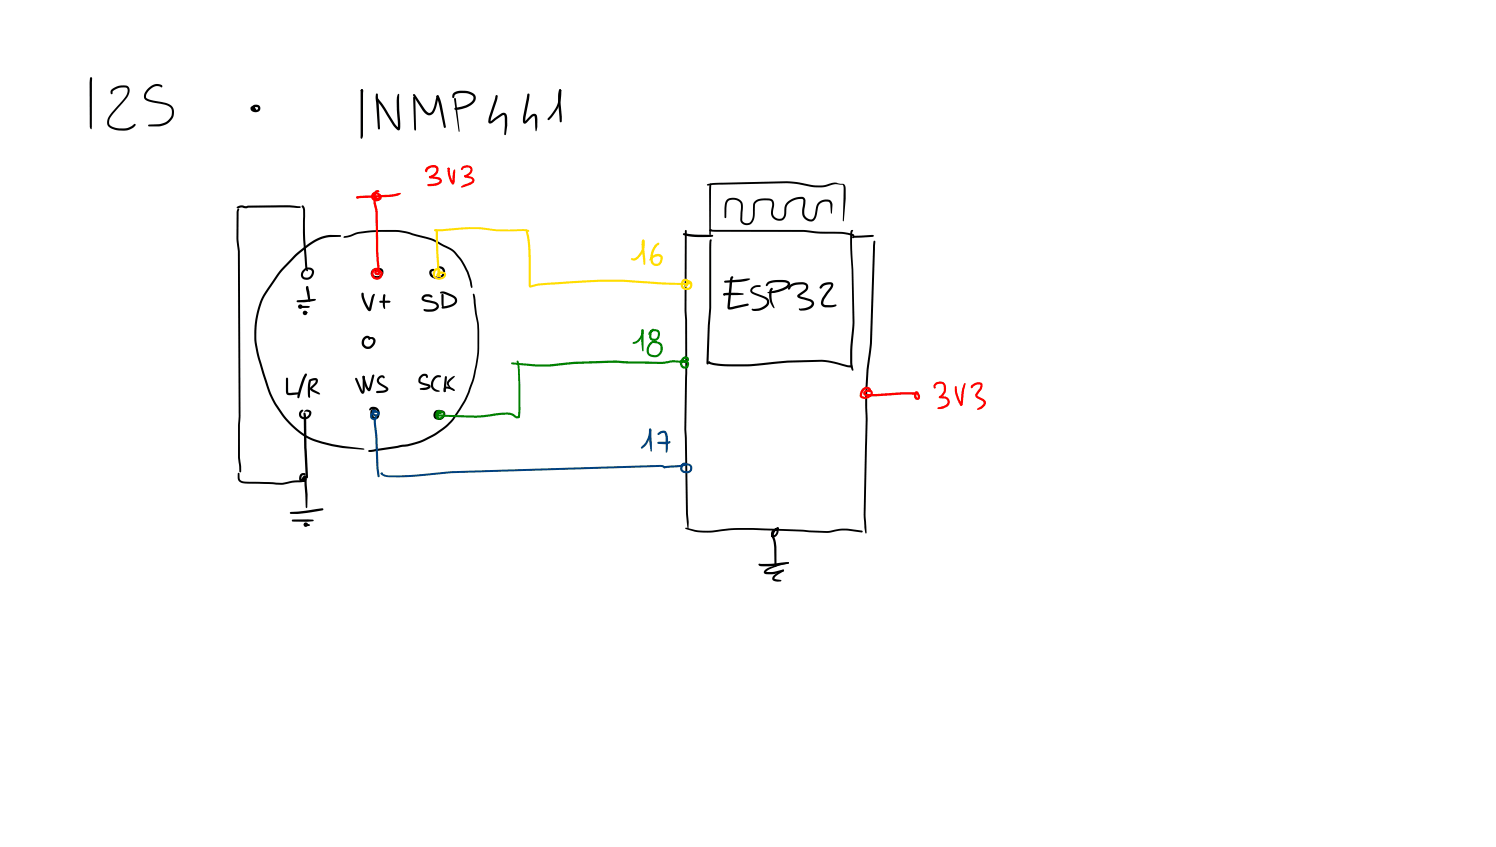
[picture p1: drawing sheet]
<svg xmlns="http://www.w3.org/2000/svg" width="449mm" height="254mm" viewBox="0 0 449 254" stroke-linecap="round" stroke-linejoin="round" font-family="sans-serif">
<g fill="#000">
<path d="M27.1 23.2h.4l.1 .3v14.6l-.2 .7-.5-.9v-13zM33.5 26.8a4.7 4.7 0 0 1 5-.8 2.78 2.78 0 0 1-.6 3.5l-3.9 4.5a2.98 2.98 0 0 0-1.1 3.5l.1 .1a4.4 4.4 0 0 0 2.7 .9h1.5a5.2 5.2 0 0 0 3.2-1.4l.2 .1a2.53 2.53 0 0 1-2.4 1.9 7.6 7.6 0 0 1-5.3-.9 2.43 2.43 0 0 1 0-3.6l4-4.7a3.3 3.3 0 0 0 1.3-3.3l-.1-.2a4.1 4.1 0 0 0-4.3 1.2l-.1 .6h-.4l-.2-.8zM44.3 26.6a3 3 0 0 1 4.4-.8l-.1 .3h-.4l-.1-.2 .1 .1a3.5 3.5 0 0 0-4.3 3.3l1.1 .6 4.7 1a3.1 3.1 0 0 1 2.5 2.3 3.1 3.1 0 0 1-1.2 3.2l-1.2 .9a8.9 8.9 0 0 1-5.1 .6l-.3-.3 .3-.3a9.4 9.4 0 0 0 4.8-.6 2.92 2.92 0 0 0 1.3-4.7l-1.2-.6-4.7-.9a1.79 1.79 0 0 1-1.7-1.2 1.79 1.79 0 0 1 .6-2zM75.3 32a1.08 1.08 0 0 1 1.3 .5l.2 .4-.3 .3-.9-.5 .3-.2 .1 .3 .8 .1 .5-.1 .1-.3-.1-.3-.5-.1-.9 .4a.31 .31 0 0 1-.5 .2 .31 .31 0 0 1 .1-.5 1.33 1.33 0 0 1 1.6-.9 1.33 1.33 0 0 1 .9 1.7 1.54 1.54 0 0 1-1.7 .6 1.54 1.54 0 0 1-1.1-1.4zM108.3 26.9h.6l-.1 .9h-.4zM108.4 26.8l.4 .1v.5h-.5zM108.3 26.8l.5 .1 .1 .2v13.6l-.2 .7-.3 .3-.3-.4 .1-14zM112.9 29.5h.5l1.3 1.7 3.8 6 1.2 1.2-.4 .1-.1-3.4a15.2 15.2 0 0 1 .1-6.8l.2-.2 .3 .2 .2 10.4a.6 .6 0 0 1-.6 .4 .6 .6 0 0 1-.6-.5l-.9-1.1-3.3-5.2-1.7-2.4zM112.8 28.1h.5v.2l.3 2.4 .4 7.8-.3 .3-.3-.3-.7-9.3zM124 28.3h.5l3.2 4.9 .7 .6 .5 .1a1.98 1.98 0 0 0 1.3-1.9l.7-3.1 .4-.3 .3 .3-.5 2a4.4 4.4 0 0 1-1.7 3.5 1.88 1.88 0 0 1-2.5-1.1l-3-4.6zM124 29h.2l.4 .3 .2 9.4-.2 .5-.4-.5zM131.1 28.7h.4v.5h-.5z"/>
<path d="M131 28.7l.3-.1a1.19 1.19 0 0 1 .7 1.2l1.7 8.2-.3 .4-.3-.3-1.3-6.3-.9-2.9zM136.1 27.9a6.1 6.1 0 0 1 6.2 .4l.3 .5a2.08 2.08 0 0 1-.8 2.3l-1.5 1-1.8 .6-1.9 .3-.2-.1v-.5a8.4 8.4 0 0 0 5.2-2.1l.4-.6v-.6a2.54 2.54 0 0 0-2.5-1.2h-1.4a1.7 1.7 0 0 0-1.8 .8l-.1 .6h-.5v-.8zM136.3 29.5l.3-.1 .2 .2 1.1 9.8-.2 .1zM148.7 28.6h.5l.1 .2-.1 .8-2.2 6.8 3.4-2.4a1.03 1.03 0 0 1 1.7 .7 15.7 15.7 0 0 1-.4 5.7l-.3 .1-.2-.3a12.9 12.9 0 0 0 .1-5.5l-.5-.2-2.9 2.2a.78 .78 0 0 1-1.1 .3 .78 .78 0 0 1-.3-1.1zM158.3 28.1h.4l.1 .3-.1 1.3-1.1 5.4-.1 1.4h-.1l1.9-2a1.03 1.03 0 0 1 1-.4 1.03 1.03 0 0 1 .8 .8 9.9 9.9 0 0 1-.2 4.3l-.1 .2-.2-.2-.3-4.4-.6 .2-1.5 1.6a.68 .68 0 0 1-.9 .5 .68 .68 0 0 1-.5-.9zM167.8 26.9h.4a10.1 10.1 0 0 1-2.8 8.4l-.9 .7-.3-.3a10.3 10.3 0 0 0 3.5-8zM167.8 26.9l.4-.1 .1 .6h-.5zM167.7 26.9l.3-.1 .4 .3-.3 2.7 .4 6.6-.3 .3-.3-.3-.5-5.8v-2.4zM88.4 76.4a23.1 23.1 0 0 1 8.6-5.6l2-.4 3.1 .1 .2 .3-.2 .2-3.1 .1a14.5 14.5 0 0 0-8.5 4.3l-1.2 1a45.7 45.7 0 0 0-10.9 14.8 27.5 27.5 0 0 0 .4 19.1l1.8 5.5a26.3 26.3 0 0 0 13.5 15.8l1 .4a61.2 61.2 0 0 0 14.1 2.6v.2a46.2 46.2 0 0 1-14.9-2.5 25.8 25.8 0 0 1-13.1-13.1l-.5-1.1a67 67 0 0 1-4.4-16.5 25.5 25.5 0 0 1 6-18.1l1.8-2.6zM103.2 70.8l1.2-.2a21 21 0 0 1 9.9-1.6 23.9 23.9 0 0 1 10.7 1.3l4.8 1.3 5.5 2.9a16.7 16.7 0 0 1 5.3 7.1l.9 3 .2 1.6-.2 .2-.2-.2-1.3-4.4a15.6 15.6 0 0 0-5.2-7l-5.2-2.7-6.6-1.8a22.7 22.7 0 0 0-8.7-.8l-1.1 .1a17.5 17.5 0 0 0-7.9 1.3l-2 .4-.3-.2zM89 90.1l4.9-.5 .7 .1 .2 .2-.8 .4-2.8 .4-1.9-.1h-.3zM89.9 91.8l2.5-.1 .6 .3-.6 .3-2.3 .1-.3-.4z"/>
<path d="M90.9 81l.6-.5h.4v.4l-1 1.3v.5l.4 .4a1.51 1.51 0 0 0 1.8-.3 1.51 1.51 0 0 0 .1-1.8l-1-.2-.3-.3 .3-.3 1.2 .2a1.63 1.63 0 0 1 .2 2.8 1.78 1.78 0 0 1-2 .8 1.78 1.78 0 0 1-1.3-1.8zM91.9 85.9h.5l.4 1.5 .3 2.8-.3 .3-.3-.2-.6-3.3zM108.5 87.8h.5a10.6 10.6 0 0 0 1.9 4.8l-.3 .1 .8-3.6 .6-.9a.4 .4 0 0 1 .4 .3 .4 .4 0 0 1-.2 .5l-.8 3.5a.72 .72 0 0 1-.7 .8 .72 .72 0 0 1-.7-.7l-1.4-3.2zM111.6 80.9l.9-.3 1 .1v.4l-1.1 .2-.4 .4v.6l.7 .5a1.18 1.18 0 0 0 1.3-.3 1.18 1.18 0 0 0 .2-1.3l-1.4-.6a1.52 1.52 0 0 1 1.9 .1 1.86 1.86 0 0 1-1.1 2.8 1.86 1.86 0 0 1-2.4-1.8zM113.8 90.3l3-.1 .4 .2-.4 .4h-2.7l-.3-.1zM115.1 88.3h.4l.1 .2v4l-.2 .2a4.1 4.1 0 0 1-.6-3.3zM126.8 88.7a2.08 2.08 0 0 1 3 .2l-.4 .4-.8-.4-.9 .1-.6 .6 3.2 .8a1.48 1.48 0 0 1 1.3 1.6 1.48 1.48 0 0 1-1.5 1.4l-2.2 .1-.9-.5 .3-.3 2.2 .1a1.26 1.26 0 0 0 1.5-1l-.7-.7-2.1-.5a1.5 1.5 0 0 1-1.8-1.1zM129 81l.7-.3h.7v.5l-.8 .2-.2 .4a1.47 1.47 0 0 0 1.9 1.1 1.4 1.4 0 0 0 1.5-1.8l-.4-.4-1-.3-.3-.3a1.66 1.66 0 0 1 2.2 .4 1.66 1.66 0 0 1-.1 2.2 2.38 2.38 0 0 1-2.7 .9 2.38 2.38 0 0 1-1.7-2.2zM132.2 87.5a6.5 6.5 0 0 1 4.4 1.5 1.55 1.55 0 0 1-.3 2.5l-1.4 .7-1.8 .3h-.6l-.1-.3 .3-.3a5.2 5.2 0 0 0 3.5-1.2l.3-.5a1.27 1.27 0 0 0-1.2-1.2l-2.1-.9-1.2-.2zM132.5 88.2l.2-.1 .4 .3v3.7a.54 .54 0 0 1-.6-.2 .54 .54 0 0 1-.1-.6zM85.9 113.3l.2-.1 .3 .3 .1 4.3 2.9-.1 .3 .3-.2 .3-1.7 .2a1.42 1.42 0 0 1-1.9-.5zM91.4 112.2l.3-.2 .4 .4-1.1 2.5-1.2 4.3-.3 .2h-.2a17.9 17.9 0 0 1 2.1-7.2z"/>
<path d="M93 113.8a1.59 1.59 0 0 1 2.3 0 2.18 2.18 0 0 1-1.3 2.3l-.4 .5 2.1 1.1 .3 .4-.1 .2-2.1-.8-.8-.6v-.7l1.5-1.5 .2-.6h-.5l-1.1 .3-.3-.3zM92.8 113.9h.4l.1 .2-.3 1.8v3.1l-.3 .3-.3-.3-.1-1.6 .1-2.2zM106.6 113.4l.5 .1 1.8 4h-.2v-4.5a.37 .37 0 0 1 .5-.2 .37 .37 0 0 1 .2 .5v3.6a.7 .7 0 0 1-.1 .9 .7 .7 0 0 1-1 0l-1.8-4.1zM108.8 112.8l.4-.1 .1 .6h-.3zM108.8 112.8l.3-.1 .3 .3 .7 2.4 .7 1.3h-.3l1.2-4.2 .3-.2 .2 .1 .1 .3-1 4a.7 .7 0 0 1-.8 .6 .7 .7 0 0 1-.6-.7l-1-2.6zM109.1 101.2a1.01 1.01 0 0 1 1.3-.5 1.01 1.01 0 0 1 .6 1.2h-.5l-.1-.5h-.4l-.5 .4-.3 .6v.7l.3 .5 .5 .3h.7a2.13 2.13 0 0 0 1.3-1.7l-.3-.4-1.1-.5 1.3-.2a1.46 1.46 0 0 1 .2 2.5 2 2 0 0 1-2.1 1 2 2 0 0 1-1.5-1.4 2 2 0 0 1 .6-2zM113.5 113.1a.96 .96 0 0 1 1-.6 .96 .96 0 0 1 .8 .9l-1-.2-.5 .6-.1 .5 .4 .5 2 1.2a.89 .89 0 0 1 .3 1.1 .89 .89 0 0 1-.9 .6l-2.6 .1-.1-.2 .3-.4 2.1-.1 .7-.4-1.6-1a1.69 1.69 0 0 1-1.2-1.9zM126 116.5l.2 .2-.1 .1zM126 112.7a1.2 1.2 0 0 1 1.3-.7 1.2 1.2 0 0 1 1.1 1.1l-.3 .3-.4-.6h-.7a1.41 1.41 0 0 0-.8 1.6l2.3 .8a.72 .72 0 0 1 .7 .7 .72 .72 0 0 1-.6 .7l-1.4 .4-1.2-.2-.1-.2 .2-.2 2.4-.5-1.4-.4a1.44 1.44 0 0 1-1.6-1.4l.1-.8zM130.2 113.1l1-.6 1 .2v.4h-.7a2.04 2.04 0 0 0-1.5 1.7 2.04 2.04 0 0 0 1 2.1l.9 .4a2.17 2.17 0 0 1-2.4-.9 2.17 2.17 0 0 1 .2-2.7zM133.2 116.2a2.77 2.77 0 0 1 3.2 .8l-.2 .2-1.5-.6-1.1-.1v.8l-.2 .3-.3-.3zM133.2 117.1l.3-.1 .1 .5-.3 .1z"/>
<path d="M133.5 112.9h.5l.1 .2-.4 4.1-.3 .4-.3-.3zM134.9 113.6l1.3-.9 .2 .2-1.7 1.9a1.79 1.79 0 0 0 1.2 1.9l.5 .3a.72 .72 0 0 1-1.1-.3 1.76 1.76 0 0 1-1.1-2.3zM136.2 116.9l.2 .1-.1 .2-.3-.2zM90.2 123.1l.7-.2 .1 .2-.6 .7-.1 .5 .2 .5 .6 .3a1.33 1.33 0 0 0 1.6-1.4l-1.5-.3a1.21 1.21 0 0 1 1.9-.2 1.21 1.21 0 0 1-.2 1.9 1.72 1.72 0 0 1-2.2 .6 1.72 1.72 0 0 1-.8-2.2zM141.8 88.3l.2-.3 .3 .2 .2 .7 1.2 9.7a39.8 39.8 0 0 1-5.4 24.1 23.7 23.7 0 0 1-15.5 11l-11.2 1.8h-.9l-.3-.3 .4-.3 11.6-1.7a23.3 23.3 0 0 0 14.1-8.9 28.1 28.1 0 0 0 3.9-6.9 42.8 42.8 0 0 0 2.6-20.8l-.5-2.5zM111 122.3a1.84 1.84 0 0 1 2.1 0 1.84 1.84 0 0 1 .7 2l-.1 .5a1.4 1.4 0 0 1-1.7 .9 1.4 1.4 0 0 1-.9-1.8 .96 .96 0 0 1 1-1.2l.6 .4-.1 .2-.7 .2 .1 1.3 .4 .3 .5-.1 .3-1.1a1.23 1.23 0 0 0-1.9-1l-.5 .1zM130.5 123.3a.96 .96 0 0 1 1.2-.2l.1 .4h-.5l-.5 .5-.1 .8a1.11 1.11 0 0 0 1.5 .4 1.11 1.11 0 0 0 .5-1.4l-1.3-.2a1.25 1.25 0 0 1 2-.1 1.25 1.25 0 0 1-.4 1.9 1.65 1.65 0 0 1-2.2 .4 1.65 1.65 0 0 1-.6-2.2z"/>
</g>
<g fill="#000">
<path d="M91.6 93.4l.5 .3-.5 .4z" fill-rule="evenodd"/>
<path d="M91.6 93.7l.3-.2 .4 .2-.4 .3z" fill-rule="evenodd"/>
<circle cx="90.1" cy="92" r=".71"/>
<circle cx="91.5" cy="93.8" r=".71"/>
<circle cx="91.6" cy="93.7" r=".34"/>
</g>
<g fill="#f00">
<path d="M112.2 59l.4 .2 .7 4.5 .1 11.2 .6 6.9a.86 .86 0 0 1-.8 .8 .86 .86 0 0 1-.9-.6 1.25 1.25 0 0 1 1.6-1.1 1.25 1.25 0 0 1 .8 1.8 1.74 1.74 0 0 1-2.2 1.1 1.74 1.74 0 0 1-1.2-2.1 1.74 1.74 0 0 1 2.1-1.2l.6 .5v.4l-1.3-.4-.6 .9a1.02 1.02 0 0 0 1 1.4 1.02 1.02 0 0 0 .7-1.6l-.9 .1h.6l-.2 .3-.5-7.1-.2-11.3a9.9 9.9 0 0 1-.5-4.5z"/>
<path d="M106.9 59h.5l.1 .5h-.5z"/>
<path d="M107 58.9l9.9-.5 3.1-.6 .2 .2a3.3 3.3 0 0 1-2.7 1l-10.3 .5-.4-.3z"/>
<path d="M111.7 57.9a1.65 1.65 0 0 1 2 0 1.65 1.65 0 0 1 .5 2 1.52 1.52 0 0 1-2.1-.9 1.52 1.52 0 0 1 1.2-2l.5 .4-.9 .4-.2 .9 .4 .5 .7 .1-.2-.6-1-.5-.5 .3v.8l.4 .3 .6 .1 .3-.3 .1-.6a.36 .36 0 0 1 .4-.5 .36 .36 0 0 1 .3 .5 1.46 1.46 0 0 1-1.9 1.5 1.46 1.46 0 0 1-.6-2.4z"/>
<path d="M127.9 50.3a2.11 2.11 0 0 1 3.6 .2 2.87 2.87 0 0 1-2.4 2.9l-.4-.1a.92 .92 0 0 1 1-.8 1.37 1.37 0 0 0 .9-2.1 2 2 0 0 0-2.4 .8l-.1 .4-.2 .1-.4-.4z"/>
<path d="M128.7 53l.5-.1 .1 .3-.6 .1z"/>
<path d="M128.7 52.9l1.9 .1a1.55 1.55 0 0 1 2 1.2l-.5 .9-1.4 .6a2.83 2.83 0 0 1-2.5 0l-.1-.2 .4-.3 2.5-.3 .9-.7-.6-.4-2.4-.4-.3-.3z"/>
<path d="M134.3 50.4l.4-.1 .1 .5-.3 .1z"/>
<path d="M134.3 50.4l.3-.1 .3 .3 .3 2.2 .8 1.9-.4 .1 .3-3.3 .3-.6 .4 .1-.2 3.4a.65 .65 0 0 1-.5 .9 .65 .65 0 0 1-.7-.7l-.8-2.4z"/>
<path d="M138.7 50a1.79 1.79 0 0 1 1.8-.5 1.79 1.79 0 0 1 1.2 1.5 2.61 2.61 0 0 1-2 2.1h-.4a1.08 1.08 0 0 1 1-1l.7-.8v-.8l-.7-.3-.8 .1-1 .7-.3-.3z"/>
<path d="M139.2 52.7l.5-.1 .1 .4-.5 .1z"/>
<path d="M139.3 52.6l2 .4a1.11 1.11 0 0 1 .9 .7 1.11 1.11 0 0 1-.3 1.2l-2.5 1.1-1 .3-.1-.2a2.78 2.78 0 0 1 2.2-1.2l1-.5 .1-.5-.5-.3-1.4-.3a.41 .41 0 0 1-.4-.2 .41 .41 0 0 1 0-.5z"/>
<circle cx="107.2" cy="59.2" r=".31"/>
<circle cx="134.6" cy="50.6" r=".32"/>
</g>
<g fill="#000">
<path d="M212.2 55.2l2.8-.4 20.9-.4 3.4 .2 3.7 .8a11.2 11.2 0 0 0 6.8-.6l3 .3a1.08 1.08 0 0 1 .9 1.3v3.2l-.7 6.8-.2-.2 .2-10.4-.3-.4-2.6-.1a11.8 11.8 0 0 1-7.2 .7l-3.7-.8-3.3-.3-20.8 .5-2.9 .3-.2-.3zM212.9 55.2l.2-.2 .3 .3-.2 14.9-.2 .4-.2-.4zM71.2 62.7l.3-.2 .3 .3-.2 .9-.1 7.8 .4 3.8 .2 49.6-.1 12.3 .3 4.2-.2 .3-.3-.3-.4-4.2 .2-12.3-.2-49.6-.5-3.8 .1-7.8zM71.1 62l1.2-.4 1.6 .3 .6-.2 12-.1 3.5 .3 .2 .2-.1 .2-.9 .1-5.4-.2-9.3 .1-.8 .2-1.3-.3-1 .3-.4-.1zM204.9 70l4 .4h4.8l.2 .3-.6 .3-4.9 .1-3.3-.6-.3-.3zM205.5 69h.4l.1 .2-.1 23.9 .2 18.8-.3 16.9 .6 25.2 .2 2.6-.2 2.1-.6-4.7-.5-25.2 .3-16.9-.3-18.8zM212.9 68.9l28.2 .1 7 .5a21.8 21.8 0 0 1 7.4 .6l.8 .4-.3 .3-.6-.1a20.7 20.7 0 0 0-7.3-.6l-2.9-.1-4.1-.5h-26.8l-1.3-.2zM212.9 68.9l.4 .1v.3l-.4-.1zM212.9 68.9l.4-.2 .2 .3-.4 .3-.2-.1zM213 71.9l.2-.2 .3 .3-.2 20.3-.4 5.3-.4 11.4-.2 .3-.4-.5 .4-11.2 .4-5.3v-17.8zM218.1 59.9a2.99 2.99 0 0 1 3.5-.2 2.99 2.99 0 0 1 1.2 3.4l-.1 3.2a1.71 1.71 0 0 0 2 .5 1.71 1.71 0 0 0 1.1-1.7l.1-3.9a2.95 2.95 0 0 1 3.5-1.7l1.5 .1a1.75 1.75 0 0 1 1.2 2.5l-.2 1a1.8 1.8 0 0 0 .8 2.3 1.8 1.8 0 0 0 2.4-.6l.2-2.7a4.9 4.9 0 0 1 5.9-2.8l.3 .4a4.2 4.2 0 0 1-.2 3 2.59 2.59 0 0 0 .4 2.3 1.8 1.8 0 0 0 2 .7l.7-1.1 .5-2.8a2.93 2.93 0 0 1 4.5-1.4l.3 .9-.3 2.8-.3-2.8-.4-.7a2.46 2.46 0 0 0-3.4 1.7l-.6 3.1a1.83 1.83 0 0 1-3.2 .3l-.3-.3a3.5 3.5 0 0 1-.4-3.6l.2-1.6-.4-.5a4.4 4.4 0 0 0-4.7 2.7l-.1 1.2a2.35 2.35 0 0 1-2.6 2.6 2.35 2.35 0 0 1-1.9-3.2l.3-1.8-.3-.9a5 5 0 0 0-4.7 .7l-.2 2.5a4.1 4.1 0 0 1-1.2 3.7 2.02 2.02 0 0 1-3.1-1.3l.1-2.9a2.36 2.36 0 0 0-.5-2.6 2.36 2.36 0 0 0-2.7-.4 1.38 1.38 0 0 0-1 1.3l-.2 3.9-.2 .2-.3-.2v-2.9l.3-1.6zM255.7 70.9l6-.5 .5 .4-.5 .2-3.3 .3h-2.4l.1-.2-.3 .4-.2-.2z"/>
<path d="M255.2 69.1l.4-.2 .3 .3-.3 .3v3.5l.7 23.7-.7 8.7a16.5 16.5 0 0 0 .4 5.4l-.2 .4-.3-.2a25.2 25.2 0 0 1-.1-10.7l.3-3.6-.3-15.8-.4-7.9zM262.1 72.2h.4l.1 .3-1.1 30.4-1 8-.4 7 .2 7.9-.7 28.5 .3 5.5-.1 .2-.5-1.7-.2-4 .6-28.5-.2-8 .4-6.9 1-8 1-29.1zM90.5 61.7h.6l.4 1.3 .1 8.9 .7 9.4a1.16 1.16 0 0 1-.7-1.2l-.7-9.9v-7.2l-.4-1zM217 88.1l.5-.1v.6h-.5zM217.1 88l4.1-.2 1.7 .2 .2 .2-.2 .2-5.6 .2-.4-.3zM217.3 84.3l7.1-.8 .6 .2a5.4 5.4 0 0 1-3 .8l-4.5 .3-.2-.1zM219.3 83l.3-.2 .4 .4-.3 .6-.8 8.4-.1-.1 5.4-1.1 .4 .4-.3 .3-4.7 1.1a.87 .87 0 0 1-1.1 0 .87 .87 0 0 1-.3-1l.7-7.7zM225.4 86.3l1.2-.7h1.5v.4l-1.9 .4-.5 .4-.1 .5 .6 .4 3.1 1.2a1.73 1.73 0 0 1 1.4 1.2 1.73 1.73 0 0 1-.6 1.8 4.9 4.9 0 0 1-4.3 1.3l-.3-.5 .6-.1a4.9 4.9 0 0 0 3.7-1.3l.2-.5a1.1 1.1 0 0 0-1-1.4l-3-1.2a1.13 1.13 0 0 1-.9-.8 1.13 1.13 0 0 1 .3-1.1zM230.2 84.7a8.7 8.7 0 0 1 6.2-.4 1.23 1.23 0 0 1 .6 1.3 1.23 1.23 0 0 1-1 .9 8 8 0 0 1-5.8 1.3 17.5 17.5 0 0 0 5.8-2.1l.3-.5-.1-.3a9.4 9.4 0 0 0-5.3 .1l-.9 .8-.3-.4zM231.2 86.4l.3-.1 .3 .3a5.4 5.4 0 0 0-.1 4.1l.7 1.6-.2 .2-1-1.6a5.5 5.5 0 0 1 0-4.5zM236.8 85.5a5.8 5.8 0 0 1 5.2-.5 1.54 1.54 0 0 1-.2 2.4l-2.1 1.5v-.2l3.7 1.1a1.43 1.43 0 0 1 .8 1.5 1.43 1.43 0 0 1-1.1 1.2 5.2 5.2 0 0 1-3.1 .6h-.1a.29 .29 0 0 1-.4-.4 .29 .29 0 0 1 .5-.1l.1-.1a4.9 4.9 0 0 0 3-.8l.4-.6-.3-.6-3.4-1-.6-.5 .1-.6 1.4-1a1.48 1.48 0 0 0 1.1-1.5l-.3-.4a5.9 5.9 0 0 0-4 .4l-.5 .8-.6 .1-.1-.4zM246.3 85.5a2.87 2.87 0 0 1 3.6-.4l-.2 1.2-2.5 3.5a1.02 1.02 0 0 0 0 1.5l2 .2 1.5-.2 .2 .3-.1 .2-1 .3-2.2 .1a1.52 1.52 0 0 1-1.3-1 1.52 1.52 0 0 1 .2-1.6l2.5-3.4 .2-.9a3.1 3.1 0 0 0-2.5 .7l-.2 .4-.6 .1v-.5z"/>
<path d="M212.6 108.4l.4 .1-.1 .4h-.4zM212.4 108.5l1.4 .3a67 67 0 0 0 18.3-.3l4.1-.4 10.6-.2 3 .4 4.4 1.2h1.2l.3 .3-.4 .4-.9-.1-4.8-1.2-2.8-.4a110 110 0 0 0-16.3 .8 53.4 53.4 0 0 1-17.5-.1l-.5-.3zM212.4 108.6l.5-.1v.3l-.5 .1zM91.1 123.8h.4l.3 1.2 .1 9.2 .5 8.9-.4 .4-.3-.4-.5-8.8zM71.4 141.8l.4 .2 .2 1.9a2.21 2.21 0 0 0 2 .6l10.5 .3 3.8-.7 3.3-.2 .3 .3-.4 .3-3.8 .3-3 .6-9.8-.4a3.8 3.8 0 0 1-3.2-.7l-.4-.8zM87 153.6l9.6-1.2 .4 .3-.3 .3-7.3 1.1h-2.2l-.2-.1zM87.6 155.9l4.7-.1h1.6l.2 .3-.2 .2-1.8 .2-4.3-.1-.3-.3zM90.2 142.2l.7-.3 .7 .1 .1 .2-.3 .3-.7 .1-.3 .7a.47 .47 0 0 0 .5 .6 .47 .47 0 0 0 .4-.6l.2-.1-.4 .8-.2-.1 .7-.5 .2 .1v.4a.7 .7 0 0 1-.6 .6 .7 .7 0 0 1-.7-.5 .97 .97 0 0 1 .3-1.1 .97 .97 0 0 1 1.1 0l.1 .2a1.21 1.21 0 0 1-1.6 1.3 1.21 1.21 0 0 1-.4-2zM91.5 157.1l1.2 .1 .3 .3-.3 .2h-1.1l-.2-.4zM91.4 143.5l.2-.1 .3 .2 .4 4.7-.1 3.9-.3 .2-.2-.2zM205.5 158.4l.3-.2 3.8 .9h4a70 70 0 0 1 17.3-.6l17.8 .7a14.5 14.5 0 0 1 6.1-.6l3.7 .5 .3 .3-.3 .3-4.2-.6a17.1 17.1 0 0 0-5.9 .7l-17.5-.7a74.4 74.4 0 0 0-18.1 .6l-4-.2z"/>
<circle cx="91.6" cy="143.7" r=".31"/>
</g>
<circle cx="91.7" cy="157.3" r=".71" fill="#000"/>
<g fill="#fd0">
<path d="M130.4 80.7a1.03 1.03 0 0 1 1.7 .2v.4l-.3 .2-.5-.5-.6 .4-.2 1 .3 .6a1.47 1.47 0 0 0 2.4-.7l-1-.2-.6 .4-.1-.1 .6 .1-.1 .5a.81 .81 0 0 1-1.1-.6 .81 .81 0 0 1 .9-.9 1.5 1.5 0 0 1 2 .6v.3a2.13 2.13 0 0 1-1.9 1.5 2.13 2.13 0 0 1-2.1-1.3l.1-1.1z"/>
<path d="M131.6 82.6l.5-.1 .1 .4-.6 .1z"/>
<path d="M130.8 72.6h.4l.2 .3 .4 7.9 .4 1.9-.3 .4-.4-.3-.2-.7z"/>
<path d="M130.3 68.8h.2a.72 .72 0 0 1 .9 .9v3.2l-.3 .3-.4-.4-.1-3.5 .2 .1-.5-.1z"/>
<path d="M130.3 68.8l5.3-.3a43.9 43.9 0 0 1 13.2 .3l8.1-.1 1.6 .2 .3 .4-.3 .3-1.1-.3a65 65 0 0 1-13.3-.6l-5.6 .1-6.3 .6h-1.7l-.3-.3z"/>
<path d="M157.7 68.9l.5 .1a37.1 37.1 0 0 1 1 11.8v4.9l1.9-.6 4.6-.4a155.2 155.2 0 0 1 23-.7l10.6 .7 6.1 .2 1.8-.3 .3 .3-.3 .3-3.2 .2-4.7-.1-11.6-.7a173.7 173.7 0 0 0-23 .8l-3.6 .3-1.6 .5a.61 .61 0 0 1-.7-.1 .61 .61 0 0 1-.2-.6l-.1-10z"/>
<path d="M205.9 84.9l1-.5a.44 .44 0 0 1 .4 .3 .44 .44 0 0 1-.1 .5l-.3-.3v.2l-.4 .1-.7 .8-.3-.4z"/>
<path d="M205.6 85.4h.4v.5l-.3 .1z"/>
<path d="M204.7 83.9l.4-.2a1.23 1.23 0 0 1 1.5 .8 1.23 1.23 0 0 1-.7 1.5l-.4-.3 .4-.6v-.5l-.4-.4-.4 .3-.2 .8v.5l.4 .4a1.23 1.23 0 0 0 1.6-.2l.1-.7-.2-.4-1.8-.8a2.03 2.03 0 0 1 2.5 .5 1.72 1.72 0 0 1-1.5 2.4 1.72 1.72 0 0 1-1.7-2.3z"/>
<path d="M192.7 72l.3-.1 .3 .3a5.5 5.5 0 0 1-3.1 5.9l-.7-.1-.3-.3 .3-.3 .6 .1a4.7 4.7 0 0 0 2.7-4.2z"/>
<path d="M192.7 72l.2-.1 .4 .3-.1 1.8 .4 3.9-.1 1.2-.2 .3-.3-.2-.5-4.8z"/>
<path d="M196.6 73.3l.8-.5 .4 .3a5 5 0 0 0-1.7 5.7l.4 .2a1.13 1.13 0 0 0 1.5-1l.1-.8-.8-.3-1 .3-1.4 .9-.2-.1a2.88 2.88 0 0 1 2.9-1.8 1.28 1.28 0 0 1 1.2 1.6 1.88 1.88 0 0 1-1.1 1.8 1.88 1.88 0 0 1-2.1-.4 5.3 5.3 0 0 1 1-5.9z"/>
<circle cx="192.9" cy="72.2" r=".35"/>
</g>
<g fill="#008000">
<path d="M131 123.2l.8-.3 .7 .5-.1 .9-.4-.2-.3-.5-.4 .6a.69 .69 0 0 0 .3 1 .69 .69 0 0 0 .9-.4l.3-.8-.4-.2a1.35 1.35 0 0 0-.9 1.5h-.1a.7 .7 0 0 1-.5-.5 .7 .7 0 0 1 .3-.7 1.19 1.19 0 0 1 1.9-.8 1.19 1.19 0 0 1-.2 2.1 1.32 1.32 0 0 1-1.8 .3 1.32 1.32 0 0 1-.4-1.8z"/>
<path d="M131.1 124.4l11.6 .2 3-.2a19.2 19.2 0 0 1 7.8-.5l1.5 .9h.5l-.2 .1 .2-8.4a30 30 0 0 0-.5-8l.3-.4 .3 .2 .3 2.4 .2 5.8-.1 8.4a.89 .89 0 0 1-1.4 .5 3.2 3.2 0 0 0-2.6-1.1l-9.3 1-11.4-.4-.2-.3z"/>
<path d="M153.4 108.8l10.4 .5 8.3-.8 12.4-.4 14.3 .4a17.9 17.9 0 0 1 6.8-.3l.4-.3-.2-.3a1.13 1.13 0 0 0-1.2 1.1 1.13 1.13 0 0 0 1.2 1.1l.1-.1a.89 .89 0 0 0-.8-1.4l-.4-.2a1.37 1.37 0 0 1 1.9 .8 1.37 1.37 0 0 1-1 1.8 1.37 1.37 0 0 1-1.6-1.4 1.74 1.74 0 0 1 .5-1.9 1.74 1.74 0 0 1 2-.2l.1 .8a1.25 1.25 0 0 1-1.3 .8 17.5 17.5 0 0 0-6.8 .4l-14-.4-12.4 .4-7 .7h-3l-8.5-.6z"/>
<path d="M192.5 98.8a.55 .55 0 0 1 .6 .3 .55 .55 0 0 1-.1 .6 4.2 4.2 0 0 1-2.4 3.4h-.6l-.3-.2 .8-.4a3.6 3.6 0 0 0 1.9-3.4z"/>
<path d="M192.5 98.8h.5l.1 .2v6l-.2 .4-.3-.4-.2-2.6z"/>
<path d="M195 99.2a2.11 2.11 0 0 1 2.3-.3l.2 .1a1.84 1.84 0 0 1 .1 2.6 1.84 1.84 0 0 1-2.7 0 2.6 2.6 0 0 1 .4-2.6l.6-.4 .3 .3-.7 1v1.3a1.04 1.04 0 0 0 1.1 .4 1.04 1.04 0 0 0 .7-1v-.8l-.5-.4a1.99 1.99 0 0 0-2.3 1l-.1-.3z"/>
<path d="M195.1 102.7l.1-.1a1.2 1.2 0 0 1 1.8-.1l-.3 .3-.3-.1a2.22 2.22 0 0 0-1.3 3.5l.1 .1a1.97 1.97 0 0 0 2.4-.2 1.97 1.97 0 0 0 .4-2.4l-.7-.6-1.8-.4a2.6 2.6 0 0 1 2.7 .2 2.61 2.61 0 0 1-.2 3.7 2.61 2.61 0 0 1-3.7-.3 3 3 0 0 1 .8-3.6z"/>
</g>
<g fill="#004080">
<path d="M111.7 123l.3-.1a.73 .73 0 0 1 .8 .6h-.7l.2 .5 .4 .2 .5-.1v-.2l-.9-.1-.6 .8a.52 .52 0 0 0 .1 .6 .52 .52 0 0 0 .6 .1l.1 .2v-.5a.48 .48 0 0 1 .5 .5 .48 .48 0 0 1-.6 .4 1.29 1.29 0 0 1-1.4-.8 1.29 1.29 0 0 1 .5-1.5 1.41 1.41 0 0 1 2.4 .4l-.3 .6-.7 .3a1.23 1.23 0 0 1-1.2-.6 1.23 1.23 0 0 1 0-1.3z"/>
<path d="M112.4 125l.4-.1 .2 .3-.3 .3h.2l-.1 1.4 .4 3.8 .3 9.5 .4 2.6-.3 .3-.4-.2-.3-2.6-.3-9.6-.5-4.2 .1-.9z"/>
<path d="M114.3 141.8v-.1a.31 .31 0 0 1 .5 .1 .31 .31 0 0 1-.3 .4h-.3z"/>
<path d="M114.2 141.9l.4-.1 .1 .3v-.2a3.6 3.6 0 0 0 2.9 .7l6.6-.2 11.1-1.1 62.9-1.9a.91 .91 0 0 1 1.3 1l-1.5-.4-62.7 1.9-7 .7a50 50 0 0 1-12.9 .3l-1-.5z"/>
<path d="M199 139.9l5.1-.5 1.4-.3v.3h-.4l-.3 .6-.1 .6 .2 .4 .4 .2 1 .1 .7-.6a.79 .79 0 0 0-.8-1.1l-2.1 .2-.1-.2a2.95 2.95 0 0 1 3.1-.4 1.52 1.52 0 0 1 .5 1.7 1.52 1.52 0 0 1-1.5 1l-1.3-.2a1.3 1.3 0 0 1-.7-1.6l.1-.3a.94 .94 0 0 1 .6-1 .94 .94 0 0 1 1.2 .5l-.4 .4-1.6 .4-4.7 .3h-.3z"/>
<path d="M194.8 128.6l.2-.1a1.36 1.36 0 0 1 .2 1.8l-1.2 2.9-1.3 1.3h-.4v-.5l.7-.6a7.1 7.1 0 0 0 1.8-4.8z"/>
<path d="M194.8 128.6h.5l.1 .3 .1 6.4-.2 .2-.2-.2-.3-2.8z"/>
<path d="M197.3 129.9l.5-.4a1.46 1.46 0 0 1 1.7-.3 1.46 1.46 0 0 1 .8 1.5l.1 1.4a6.1 6.1 0 0 1-.5 3.7l-.2-.3-.1-4.7a.82 .82 0 0 0-.4-.9 .82 .82 0 0 0-1 .2l-.7 .4-.3-.4z"/>
<path d="M197.3 132.6l3.8-.2a1 1 0 0 1-1.4 .8l-2.2-.1-.3-.3z"/>
</g>
<g fill="#000">
<path d="M232.9 158.4l.4-.3 .3 .5-.5 .3-.3-.3zM231.7 159l.4-.3a.99 .99 0 0 1 1.4 .2 .99 .99 0 0 1-.3 1.4 1.21 1.21 0 0 1-1.9 .5 2.35 2.35 0 0 1 2.2-2.6l.1 .3-.3 .3a2.12 2.12 0 0 0-1.3 1.9l-.2-.1 .9-.5 .2-.9-.7 .2-.3 .7 .7 1.8 .3 2.2v5.6l-.3 .3-.3-.3-.2-6.9-.8-2.6zM227.6 169.1l.2-.1a17.7 17.7 0 0 0 6.5-.3l2.1-.1 .3 .2-.8 .4-3.6 .5-3.7 .1a.78 .78 0 0 1-1-.7zM232.1 172.6l2.7-1.8 .3 .1v.4l-2.3 1.4-.5 .7 .2 .2 1.7 .3 .2 .2-.2 .2-.9 .1-1-.2a.91 .91 0 0 1-.7-.7 .91 .91 0 0 1 .5-.9zM234.6 171l.3-.2 .3 .4-.3 .2zM229.4 171l1.1-.7 1.9-.7 4-1 .2 .2-.1 .2a17.8 17.8 0 0 0-6.3 2.1l-.5 .4a10.4 10.4 0 0 0 5.1-.7l.4 .3-.3 .3a8 8 0 0 1-5.7 .5l-.1-.4zM236.2 168.8l.2-.2 .2 .2-.2 .2z"/>
<circle cx="233.3" cy="158.5" r=".34"/>
</g>
<g fill="#f00">
<path d="M258.8 116.5a1.45 1.45 0 0 1 2.5 .5l-.1 .6-.3 .1-.2-.1-.2-.7-.7-.2a1.67 1.67 0 0 0-1 2.1 1.53 1.53 0 0 0 2.3-1.1l-1-.1-.5 .4 3.3 .1 10.6-.5 .8 .1 .1 .3-.1 .3-.4 .1-3.3-.1-10 .6a1.24 1.24 0 0 1-1.7-1l.1-.3a1.62 1.62 0 0 1 2.8 .1 2.26 2.26 0 0 1-1.6 1.8 2.26 2.26 0 0 1-2.3-.6l.2-1.4z"/>
<path d="M274.5 117.5a.6 .6 0 0 1 .7-.1 .6 .6 0 0 1 .3 .5l-.6 .1v.9l.3 .3v-.6l-.6-.7a.83 .83 0 0 1 1.3 .5 .98 .98 0 0 1-.7 1.6 .98 .98 0 0 1-1.1-1.3z"/>
<path d="M280.4 115a2.01 2.01 0 0 1 2.6-.4 2.01 2.01 0 0 1 .7 2.5 3.3 3.3 0 0 1-1.6 2.2l-.2 .1a.53 .53 0 0 1 .3-.9 1.95 1.95 0 0 0 .1-3.4l-1.4 .3-.3 .3 .1 .7a.74 .74 0 0 1-.7-.5 .74 .74 0 0 1 .3-.8z"/>
<path d="M281.7 118.9l.5 .1-.1 .3-.5-.1z"/>
<path d="M281.7 118.9h1.5a1.68 1.68 0 0 1 1.7 1.3 1.68 1.68 0 0 1-1 1.9 2.56 2.56 0 0 1-2.7 .3l.1-.2 2.3-.7a1.03 1.03 0 0 0 .6-1.2 1.03 1.03 0 0 0-1.1-.8l-1.3-.1z"/>
<path d="M286.5 115.9l.2-.1 .3 .3 .3 2.1 1.4 3.2-.4 .3a7.5 7.5 0 0 1-1.9-4.7z"/>
<path d="M289.2 115.1l.2-.2 .2 .3-.5 2.3-.3 3.5a.44 .44 0 0 1-.2 .5 .44 .44 0 0 1-.6-.1l.1-.3a19 19 0 0 1 1.1-6z"/>
<path d="M291.4 115.5a2.29 2.29 0 0 1 3.3-.3l-.2 1.3-1.3 2.1 1.6 .9a1.36 1.36 0 0 1 .6 2.2l-1.2 1-1.1 .1 .1-.4 1.3-.7 .5-.8-.2-.6-1-.5a1.22 1.22 0 0 1-1.2-1.7l1.2-1.7 .2-1.1a2.06 2.06 0 0 0-2.2 .9l-.3 .3-.3-.1z"/>
<circle cx="288.4" cy="121.4" r=".33"/>
</g>
</svg>
